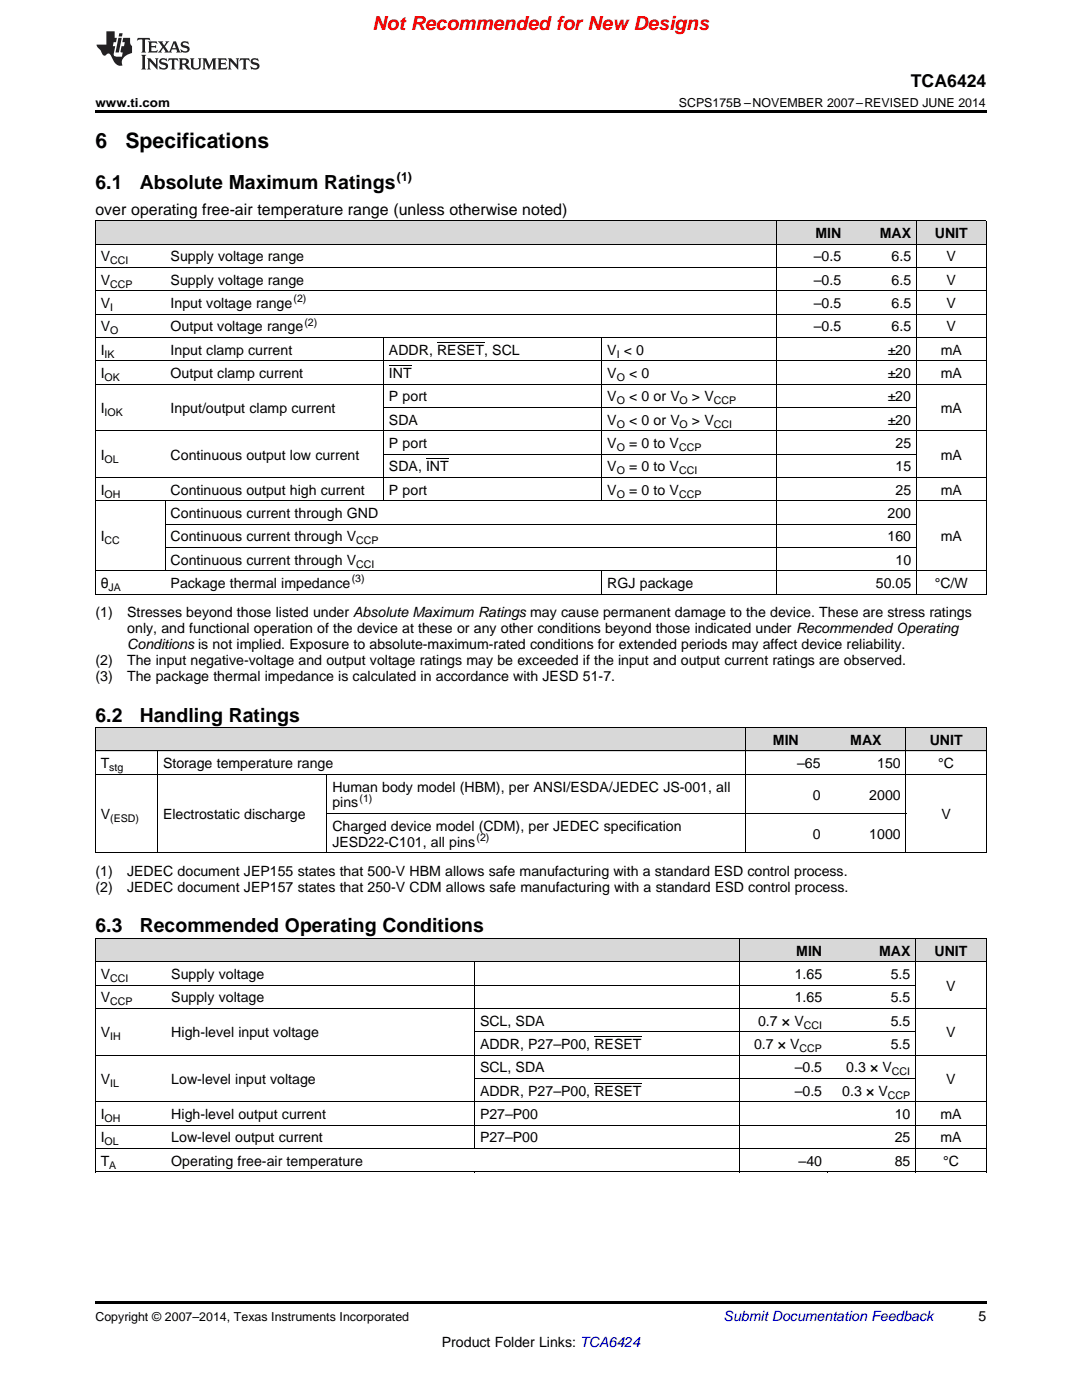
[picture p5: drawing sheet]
<svg xmlns="http://www.w3.org/2000/svg" width="216mm" height="279mm" viewBox="0 0 216 279" stroke-linecap="round" stroke-linejoin="round" font-family="sans-serif">
<defs><g id="words">
<g font-size="4.2">
<text x="19" y="29.6">6</text>
<text x="25" y="29.6">Specifications</text>
</g>
<text font-size="3.9" fill="#f00" x="74.3" y="6">Not Recommended for New Designs</text>
<g font-size="3.9">
<text x="19" y="37.7">6.1</text>
<text x="27.9" y="37.7">Absolute Maximum Ratings</text>
<text x="19" y="144">6.2</text>
<text x="27.9" y="144">Handling Ratings</text>
<text x="19" y="186.1">6.3</text>
<text x="27.9" y="186.1">Recommended Operating Conditions</text>
</g>
<text font-size="3.5" x="181.8" y="17.3">TCA6424</text>
<text font-size="3.2" x="19" y="42.9">over operating free-air temperature range (unless otherwise noted)</text>
<g font-size="2.8">
<text x="162.7" y="47.5">MIN</text>
<text x="175.5" y="47.5">MAX</text>
<text x="186.5" y="47.5">UNIT</text>
<text x="20.1" y="52.2">V</text>
<text x="34" y="52.2">Supply voltage range</text>
<text x="162.4" y="52.2">–0.5</text>
<text x="177.9" y="52.2">6.5</text>
<text x="188.9" y="52.2">V</text>
<text x="20.1" y="56.8">V</text>
<text x="34" y="56.8">Supply voltage range</text>
<text x="162.4" y="56.8">–0.5</text>
<text x="177.9" y="56.8">6.5</text>
<text x="188.9" y="56.8">V</text>
<text x="20.1" y="61.5">V</text>
<text x="34" y="61.5">Input voltage range</text>
<text x="162.4" y="61.5">–0.5</text>
<text x="177.9" y="61.5">6.5</text>
<text x="188.9" y="61.5">V</text>
<text x="20.1" y="66.1">V</text>
<text x="20.1" y="70.8">I</text>
<text x="34" y="66.1">Output voltage range</text>
<text x="34" y="70.8">Input clamp current</text>
<text x="77.6" y="70.8">ADDR, RESET, SCL</text>
<text x="121.2" y="70.8">V &lt; 0</text>
<text x="162.4" y="66.1">–0.5</text>
<text x="177.1" y="70.8">±20</text>
<text x="177.9" y="66.1">6.5</text>
<text x="187.7" y="70.8">mA</text>
<text x="188.9" y="66.1">V</text>
<text x="20.1" y="75.5">I</text>
<text x="34" y="75.5">Output clamp current</text>
<text x="77.6" y="75.5">INT</text>
<text x="121.2" y="75.5">V</text>
<text x="125.5" y="75.5">&lt; 0</text>
<text x="177.1" y="75.5">±20</text>
<text x="187.7" y="75.5">mA</text>
<text x="20.1" y="82.4">I</text>
<text x="34" y="82.4">Input/output clamp current</text>
<text x="77.6" y="80.1">P port</text>
<text x="121.2" y="80.1">V</text>
<text x="125.5" y="80.1">&lt; 0 or V</text>
<text x="138.1" y="80.1">&gt; V</text>
<text x="177.1" y="80.1">±20</text>
<text x="187.7" y="82.4">mA</text>
<text x="77.6" y="84.8">SDA</text>
<text x="77.6" y="89.4">P port</text>
<text x="121.2" y="84.8">V</text>
<text x="121.2" y="89.4">V</text>
<text x="125.5" y="84.8">&lt; 0 or V</text>
<text x="125.5" y="89.4">= 0 to V</text>
<text x="138.1" y="84.8">&gt; V</text>
<text x="177.1" y="84.8">±20</text>
<text x="178.7" y="89.4">25</text>
<text x="20.1" y="91.8">I</text>
<text x="34" y="91.8">Continuous output low current</text>
<text x="77.6" y="94.1">SDA, INT</text>
<text x="121.2" y="94.1">V</text>
<text x="125.5" y="94.1">= 0 to V</text>
<text x="178.7" y="94.1">15</text>
<text x="187.7" y="91.8">mA</text>
<text x="20.1" y="98.7">I</text>
<text x="34" y="98.7">Continuous output high current</text>
<text x="77.6" y="98.7">P port</text>
<text x="121.2" y="98.7">V</text>
<text x="125.5" y="98.7">= 0 to V</text>
<text x="178.7" y="98.7">25</text>
<text x="187.7" y="98.7">mA</text>
<text x="34" y="103.4">Continuous current through GND</text>
<text x="177.1" y="103.4">200</text>
<text x="20.1" y="108.1">I</text>
<text x="34" y="108.1">Continuous current through V</text>
<text x="34" y="112.7">Continuous current through V</text>
<text x="177.1" y="108.1">160</text>
<text x="178.7" y="112.7">10</text>
<text x="187.7" y="108.1">mA</text>
<text x="20.1" y="117.4">θ</text>
<text x="34" y="117.4">Package thermal impedance</text>
<text x="121.2" y="117.4">RGJ package</text>
<text x="174.8" y="117.4">50.05</text>
<text x="186.5" y="117.4">°C/W</text>
<text x="19" y="123.2">(1)</text>
<text x="25.4" y="123.2">Stresses beyond those listed under Absolute Maximum Ratings may cause permanent damage to the device. These are stress ratings</text>
<text x="25.4" y="126.4">only, and functional operation of the device at these or any other conditions beyond those indicated under Recommended Operating</text>
<text x="25.4" y="129.6">Conditions is not implied. Exposure to absolute-maximum-rated conditions for extended periods may affect device reliability.</text>
<text x="19" y="132.8">(2)</text>
<text x="19" y="135.9">(3)</text>
<text x="25.4" y="132.8">The input negative-voltage and output voltage ratings may be exceeded if the input and output current ratings are observed.</text>
<text x="25.4" y="135.9">The package thermal impedance is calculated in accordance with JESD 51-7.</text>
<text x="154.2" y="148.7">MIN</text>
<text x="169.7" y="148.7">MAX</text>
<text x="185.5" y="148.7">UNIT</text>
<text x="20.1" y="153.3">T</text>
<text x="32.5" y="153.3">Storage temperature range</text>
<text x="159.1" y="153.3">–65</text>
<text x="175" y="153.3">150</text>
<text x="187.2" y="153.3">°C</text>
<text x="66.3" y="158">Human body model (HBM), per ANSI/ESDA/JEDEC JS-001, all</text>
<text x="66.3" y="161.1">pins</text>
<text x="162.2" y="159.6">0</text>
<text x="173.5" y="159.6">2000</text>
<text x="20.1" y="163.5">V</text>
<text x="32.5" y="163.5">Electrostatic discharge</text>
<text x="66.3" y="165.8">Charged device model (CDM), per JEDEC specification</text>
<text x="162.2" y="167.4">0</text>
<text x="173.5" y="167.4">1000</text>
<text x="187.9" y="163.5">V</text>
<text x="66.3" y="169">JESD22-C101, all pins</text>
<text x="19" y="174.8">(1)</text>
<text x="19" y="178">(2)</text>
<text x="25.4" y="174.8">JEDEC document JEP155 states that 500-V HBM allows safe manufacturing with a standard ESD control process.</text>
<text x="25.4" y="178">JEDEC document JEP157 states that 250-V CDM allows safe manufacturing with a standard ESD control process.</text>
<text x="158.9" y="190.7">MIN</text>
<text x="175.4" y="190.7">MAX</text>
<text x="186.5" y="190.7">UNIT</text>
<text x="20.1" y="195.4">V</text>
<text x="34.2" y="195.4">Supply voltage</text>
<text x="158.6" y="195.4">1.65</text>
<text x="177.7" y="195.4">5.5</text>
<text x="188.8" y="197.7">V</text>
<text x="20.1" y="200.1">V</text>
<text x="34.2" y="200.1">Supply voltage</text>
<text x="158.6" y="200.1">1.65</text>
<text x="177.7" y="200.1">5.5</text>
<text x="20.1" y="207">V</text>
<text x="34.2" y="207">High-level input voltage</text>
<text x="95.8" y="204.7">SCL, SDA</text>
<text x="95.8" y="209.4">ADDR, P27–P00, RESET</text>
<text x="150.5" y="209.4">0.7 × V</text>
<text x="151.3" y="204.7">0.7 × V</text>
<text x="177.7" y="204.7">5.5</text>
<text x="177.7" y="209.4">5.5</text>
<text x="188.8" y="207">V</text>
<text x="95.8" y="214">SCL, SDA</text>
<text x="158.6" y="214">–0.5</text>
<text x="168.9" y="214">0.3 × V</text>
<text x="20.1" y="216.4">V</text>
<text x="34.2" y="216.4">Low-level input voltage</text>
<text x="95.8" y="218.7">ADDR, P27–P00, RESET</text>
<text x="158.6" y="218.7">–0.5</text>
<text x="168.1" y="218.7">0.3 × V</text>
<text x="188.8" y="216.4">V</text>
<text x="20.1" y="223.3">I</text>
<text x="34.2" y="223.3">High-level output current</text>
<text x="95.8" y="223.3">P27–P00</text>
<text x="178.5" y="223.3">10</text>
<text x="187.6" y="223.3">mA</text>
<text x="20.1" y="228">I</text>
<text x="20.1" y="232.7">T</text>
<text x="34.2" y="228">Low-level output current</text>
<text x="34.2" y="232.7">Operating free-air temperature</text>
<text x="95.8" y="228">P27–P00</text>
<text x="159.3" y="232.7">–40</text>
<text x="178.5" y="228">25</text>
<text x="178.5" y="232.7">85</text>
<text x="187.6" y="228">mA</text>
<text x="188.2" y="232.7">°C</text>
<text x="195.3" y="263.6">5</text>
<text x="88.2" y="268.9">Product Folder Links: TCA6424</text>
</g>
<text font-size="2.8" fill="#0000c8" x="144.4" y="263.6">Submit Documentation Feedback</text>
<g font-size="2.5">
<text x="19" y="21.4">www.ti.com</text>
<text x="135.5" y="21.4">SCPS175B –NOVEMBER 2007–REVISED JUNE 2014</text>
<text x="79.2" y="36.2">(1)</text>
<text x="19" y="263.6">Copyright © 2007–2014, Texas Instruments Incorporated</text>
</g>
<g font-size="2.1">
<text x="22" y="52.7">CCI</text>
<text x="22" y="57.4">CCP</text>
<text x="22" y="62.1">I</text>
<text x="58.6" y="60.4">(2)</text>
<text x="60.7" y="65">(2)</text>
<text x="20.9" y="71.4">IK</text>
<text x="22" y="66.7">O</text>
<text x="123" y="71.4">I</text>
<text x="20.9" y="76">OK</text>
<text x="123" y="76">O</text>
<text x="20.9" y="83">IOK</text>
<text x="123" y="80.7">O</text>
<text x="135.6" y="80.7">O</text>
<text x="142.5" y="80.7">CCP</text>
<text x="123" y="85.3">O</text>
<text x="123" y="90">O</text>
<text x="135.5" y="90">CCP</text>
<text x="135.6" y="85.3">O</text>
<text x="142.5" y="85.3">CCI</text>
<text x="20.9" y="92.3">OL</text>
<text x="123" y="94.7">O</text>
<text x="135.5" y="94.7">CCI</text>
<text x="20.9" y="99.3">OH</text>
<text x="123" y="99.3">O</text>
<text x="135.5" y="99.3">CCP</text>
<text x="20.9" y="108.6">CC</text>
<text x="71.1" y="108.6">CCP</text>
<text x="71.1" y="113.3">CCI</text>
<text x="21.7" y="117.9">JA</text>
<text x="70.2" y="116.2">(3)</text>
<text x="21.8" y="153.9">stg</text>
<text x="71.7" y="160">(1)</text>
<text x="22" y="164">(ESD)</text>
<text x="95.1" y="167.9">(2)</text>
<text x="22" y="196">CCI</text>
<text x="22" y="200.6">CCP</text>
<text x="22" y="207.6">IH</text>
<text x="159.6" y="209.9">CCP</text>
<text x="160.4" y="205.3">CCI</text>
<text x="178" y="214.6">CCI</text>
<text x="22" y="216.9">IL</text>
<text x="177.2" y="219.3">CCP</text>
<text x="20.9" y="223.9">OH</text>
<text x="20.9" y="228.6">OL</text>
<text x="21.8" y="233.2">A</text>
</g>
</g></defs>
<g fill="#d8d8d8">
<path d="M19 187.4h14.1v4.6h-14.1z"/>
<path d="M33.1 187.4h61.6v4.6h-61.6z"/>
<path d="M94.7 187.4h52.8v4.6h-52.8z"/>
<path d="M147.5 187.4h17.6v4.6h-17.6z"/>
<path d="M165.1 187.4h17.6v4.6h-17.6z"/>
<path d="M182.7 187.4h14.1v4.6h-14.1z"/>
<path d="M19 145.3h12.5v4.6h-12.5z"/>
<path d="M31.5 145.3h33.8v4.6h-33.8z"/>
<path d="M65.3 145.3h83.5v4.6h-83.5z"/>
<path d="M148.8 145.3h16v4.6h-16z"/>
<path d="M164.8 145.3h16v4.6h-16z"/>
<path d="M180.8 145.3h16v4.6h-16z"/>
<path d="M19 44.1h14v4.7h-14z"/>
<path d="M33 44.1h43.6v4.7h-43.6z"/>
<path d="M76.6 44.1h43.5v4.7h-43.5z"/>
<path d="M120.1 44.1h34.9v4.7h-34.9z"/>
<path d="M155 44.1h13.9v4.7h-13.9z"/>
<path d="M168.9 44.1h14v4.7h-14z"/>
<path d="M182.9 44.1h13.9v4.7h-13.9z"/>
</g>
<g fill="#000">
<path d="M19 22h177.8v.5h-177.8zM19 170.2l.2 .1zM65.2 170.2l.1 .1zM148.7 170.2l.1 .1zM180.7 170.2l.1 .1zM196.7 170.2l.1 .1zM19 233.9h.2zM94.6 233.9h.1zM147.4 233.9h.1zM165 233.9h.1zM182.6 233.9h.1zM196.7 233.9h.1z"/>
<path d="M19 259.7h177.8v.5h-177.8z"/>
</g>
<g fill="none" stroke="#000" stroke-width=".2">
<path d="M19 58h177.8M19 53.4h177.8M19 48.7h177.8M19 44.1h177.8M19.1 44.1v74.5M155 44.1v74.5M182.8 44.1v74.5M196.8 44.1v74.5M19 76.7h177.8M19 72h177.8M19 67.4h177.8M19 62.7h177.8"/>
<path d="M76.5 67.4v32.6M120.1 67.4v32.6M19 100h177.8M19 95.3h177.8M19 86h177.8M76.6 90.6h106.3M76.6 81.3h106.3M19 118.6h177.8M19 113.9h177.8M32.9 100v14M33 109.3h149.9M33 104.6h149.9"/>
<path d="M120.1 114v4.6M19 145.2h177.8v25.1M19 154.5h177.8M19 149.9h177.8M19.1 145.2v25.1M31.4 149.9v20.4M65.2 154.6v15.7M148.8 145.2v25.1M180.8 145.2v25.1M19 170.2h177.8M65.3 162.4h115.5M19 196.6h163.7"/>
<path d="M19 192h177.8M19 187.3h177.8M19.1 187.3v46.6M94.7 192v37.3M147.5 187.3v46.6M182.7 187.3v46.6M196.8 187.3v46.6M19 219.9h177.8M19 210.6h177.8M19 201.3h177.8M94.7 215.2h88M94.7 205.9h88"/>
<path d="M19 233.9h177.8M19 229.2h177.8M19 224.6h177.8"/>
</g>
<g fill="#231f20">
<path d="M27.5 7.6l-.1 .5 .4-.2h.6v.1v2.1l-.2 .4h1l-.3-.4v-2.1l.1-.1h.5l.5 .2-.2-.5zM29.5 8.3l.2 .3v1.5l-.2 .4h1.8l.2-.6a1.04 1.04 0 0 1-1.3 .2v-.7h.6l.3 .2v-.6l-.3 .2h-.6v-.6l.8-.1 .4 .3-.2-.5zM31.5 8.3l.9 1.1-.9 1.1h.8l-.2-.2 .5-.7 .4 .7-.2 .2h1.5l-.1-.2 .1-.4h.9l.1 .4-.2 .2h1l-.3-.3-.7-1.9h-.5l-.9 2-.8-1 .9-1h-.8l.1 .3-.3 .5-.4-.6 .2-.2zM34.7 8.6l.4 1h-.7zM36.3 8.4a.63 .63 0 0 0-.2 .7 .63 .63 0 0 0 .6 .4l.6 .2 .1 .2a.75 .75 0 0 1-.7 .4 .75 .75 0 0 1-.6-.5l.1 .7 .1-.1a1.11 1.11 0 0 0 1.5-.6 1.13 1.13 0 0 0-1.2-.8l-.1-.4a1.04 1.04 0 0 1 1.2 .2l-.2-.5-.1 .1-.5-.2zM28.2 10.9l.2 .4v2.2l-.2 .4h1l-.3-.4v-2.2l.3-.4zM29.3 11.6l.3 .4v1.5l-.3 .4h.8l-.2-.4v-1.3l1.5 1.7v-1.9l.2-.4h-.7l.2 .4v.9l-1.1-1.3zM32 11.8a.62 .62 0 0 0-.2 .7 .62 .62 0 0 0 .6 .4l.6 .1 .1 .3a.76 .76 0 0 1-.7 .3 .76 .76 0 0 1-.6-.4l.1 .7 .1-.1a1.11 1.11 0 0 0 1.5-.6 1.13 1.13 0 0 0-1.2-.8l-.1-.4a1.04 1.04 0 0 1 1.2 .2l-.2-.6-.1 .1-.5-.1zM33.7 11.6l-.2 .6a.61 .61 0 0 1 .8-.3v1.6l-.2 .4h.9l-.2-.4v-1.6a.63 .63 0 0 1 .8 .3l-.2-.6zM35.6 11.6l.3 .4v1.5l-.3 .4h1l-.2-.2v-.8l.5 .2a.76 .76 0 0 0 1.2 .7l-1-1a.58 .58 0 0 0 .6-.5 .58 .58 0 0 0-.5-.6zM36.4 11.9h.1a.45 .45 0 0 1 .5 .1 .45 .45 0 0 1 .1 .5l-.7 .2zM37.9 11.6l.2 .2a2.17 2.17 0 0 0 .3 1.9 .99 .99 0 0 0 1.6-.6v-1.1l.2-.4h-.7l.2 .2a1.92 1.92 0 0 1-.2 1.8 .6 .6 0 0 1-.9-.5v-1.1l.2-.4zM40.4 11.6l.2 .4v1.5l-.2 .4h.7l-.2-.4v-1.4l.8 1.8 .8-1.8v1.4l-.2 .4h.9l-.2-.4v-1.5l.2-.4h-.8l-.6 1.5-.6-1.5zM43.4 11.6l.2 .4v1.5l-.2 .4h1.8l.2-.6a1.04 1.04 0 0 1-1.3 .1v-.6h.5l.4 .2v-.6l-.4 .2h-.5v-.7h.8l.3 .3-.1-.6zM45.5 11.6l.2 .4v1.5l-.2 .4h.7l-.2-.4v-1.3l1.5 1.7v-1.9l.2-.4h-.7l.2 .4v.9l-1.1-1.3zM47.9 11.6l-.1 .6a.61 .61 0 0 1 .8-.3v1.6l-.3 .4h1l-.3-.4 .1-1.6a.63 .63 0 0 1 .7 .3l-.1-.6zM50.2 11.8a.62 .62 0 0 0-.2 .7 .62 .62 0 0 0 .6 .4l.6 .1 .2 .3a.76 .76 0 0 1-.8 .3 .76 .76 0 0 1-.6-.4l.1 .7 .2-.1a1.11 1.11 0 0 0 1.5-.6 1.13 1.13 0 0 0-1.3-.8l-.1-.4a1.04 1.04 0 0 1 1.2 .2l-.1-.6-.2 .1-.5-.1z"/>
<path d="M21.2 6.3v2.6h-1.9l.1 .4 .7 .9a.91 .91 0 0 0 1 .8 .56 .56 0 0 1 .5-.3 .56 .56 0 0 1 .5 .3l.4 .8a1.53 1.53 0 0 0 1.9 1.2 1.54 1.54 0 0 1 1-2.1l.9-.3v-1.4a1.52 1.52 0 0 1-.3-1.6h-1.4l-.2 .8h.5l-.2 .8h-.4l-.2 1v.2l.4 .1-.2 .8a1.93 1.93 0 0 1-1.6-.3l.3-1.8h-.5l.2-.8h.4l.2-.8h-.4v-1.3zM23.6 7.6l-.6 2.9h.7l.6-2.9zM23.8 6.6l-.1 .7h.6l.2-.7z"/>
</g>
<path d="M77.6 73h4.5M87.2 68.3h9.4M85 91.6h4.5M118.6 216.2h9.4M118.6 206.9h9.4" fill="none" stroke="#000" stroke-width=".2"/>
<use href="#words"/>
</svg>
